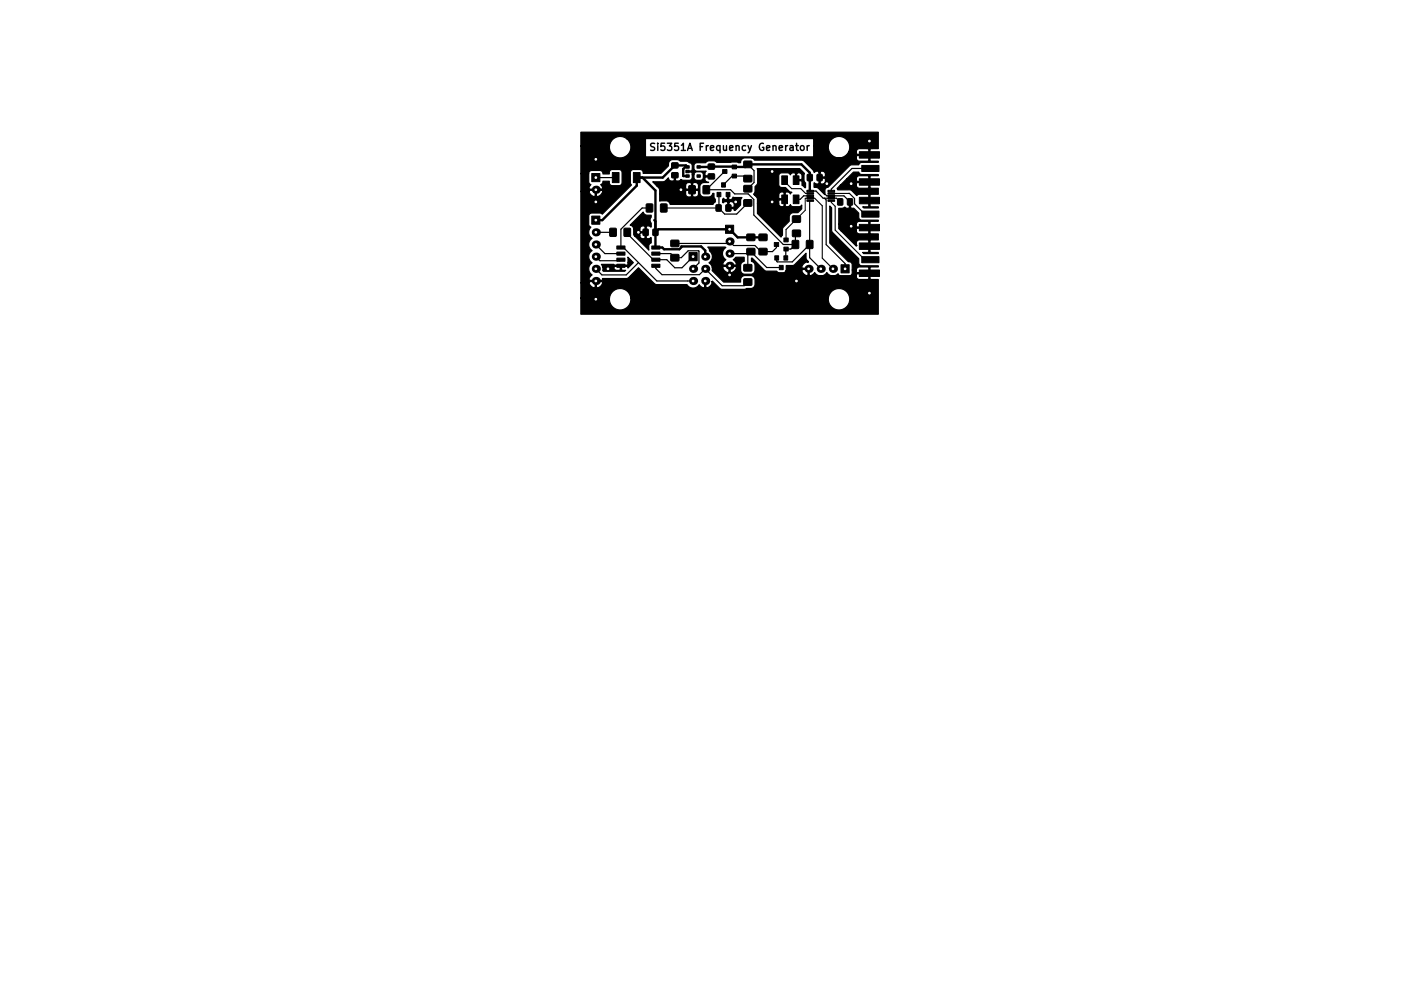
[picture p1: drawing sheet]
<svg xmlns="http://www.w3.org/2000/svg" width="297mm" height="210mm" viewBox="0 0 297 210" stroke-linecap="round" stroke-linejoin="round" font-family="sans-serif">
<defs><g id="words">
<text font-size="2.1" x="137.5" y="31.5">Si5351A Frequency Generator</text>
</g></defs>
<path d="M136.8 30l-.6-.1-.3 .3 .1 .3 .7 .3v.5l-.2 .1-.6-.1M168.6 30.4v1M169 30.4l-.4 .3" fill="none" stroke="#000" stroke-width=".3"/>
<g fill="#000" stroke="#000" stroke-width=".21">
<path d="M123.6 36.2h1.7v1.7h-1.7zM127.9 36h1.4v2.1h-1.4zM132.3 36h1.4v2.1h-1.4zM140.3 34h1.3v1l-1.2 .1zM140.3 36.1h1.3v1h-1.2zM143.3 36.5h.7v.5h-.7zM143.3 35.6h.7v.5h-.7zM143.3 34.6h.7v.5h-.7zM143.9 38.8h1.3v1.6h-1.3zM145.6 34.6h.7v.5h-.7zM145.6 36.5h.7v.5h-.7zM146.9 38.8h1.3v1.6h-1.3z"/>
<path d="M148 34.3h1.2v1h-1.2zM148 36.3h1.2v1l-1.2 .1zM150.7 38.2h.8v.9h-.8zM150.9 35.4h1v.8h-1zM152.9 34.5h1v.8h-1zM152.9 36.4h1v.8h-1zM155.4 36.7l1.6-.1v1.3l-1.6 .1zM155.4 33.7h1.6v1.2l-1.6 .1zM155.4 38.8l1.6-.1v1.3l-1.6 .1zM163.3 36.7h1.2v1.8h-1.2zM165.7 36.7h1.2v1.8h-1.2zM168.7 36.5h1l-.1 1.2h-1z"/>
<path d="M170.7 36.5h1v1.2h-1zM180 34.5h3.6v1.3h-3.6zM179.5 31.7h4.2v1.3h-4.2zM179.5 37.3h4.2v1.4h-4.2zM123.6 45.1h1.7v1.7h-1.7zM127.4 47.7h1.3v1.6h-1.3zM128.8 55.2h1.7v.6h-1.7zM128.8 53.9h1.7v.6h-1.7zM128.8 52.6h1.7v.7h-1.7zM128.8 51.4h1.7v.6h-1.7zM130.4 47.7h1.3l-.1 1.6h-1.2zM134.4 47.9h1l-.1 1.3-1-.1z"/>
<path d="M136.2 51.4h1.7v.6h-1.7zM136.2 52.6h1.7v.7h-1.7zM136.2 53.9h1.7v.6h-1.7zM136.2 55.2h1.7v.6h-1.7zM135 42.6h1.3v1.6h-1.3zM136.4 47.9h1v1.3l-1-.1zM138 42.6h1.3v1.6h-1.3zM140.2 53.2h1.6v1.2l-1.6 .1zM140.2 50.2h1.6v1.3h-1.6zM143.9 52.7h1.7v1.7h-1.7zM149.6 42.8h1v1.3l-1-.1zM149.8 40.2h.8v.9h-.8z"/>
<path d="M151.6 47h1.6v1.7h-1.6zM151.7 40.2h.8v.9h-.8zM151.7 42.8h1l-.1 1.3-1-.1zM155.4 58.2h1.6v1.3h-1.6zM155.4 55.3h1.6v1.2l-1.6 .1zM155.4 41.7h1.6v1.3h-1.6zM156 51.9h1.6l.1 1.3h-1.6zM156 48.9h1.6l.1 1.3h-1.6zM158.6 51.9h1.6v1.3h-1.6zM158.6 48.9h1.6v1.3h-1.6zM161.8 53.4h.8v.9h-.8zM161.7 50.6h.9v.8h-.9z"/>
<path d="M162.8 55.4h.8v.9h-.8zM163.3 40.7h1.2v1.8h-1.2zM163.7 53.4h.8v.9h-.8zM163.7 49.7h.9v.8h-.9zM163.7 51.6h.9v.8h-.9zM165.7 40.7h1.2v1.8h-1.2zM165.5 50.2l1.3 .1v1.6l-1.3-.1zM165.6 45.1h1.6v1.3h-1.6zM165.6 48.1h1.6v1.2l-1.6 .1zM168.6 41.7h1.3v.3h-1.3zM168.6 41.2h1.3v.3h-1.3zM168.6 40.7h1.3v.3h-1.3z"/>
<path d="M168.6 40.2h1.3v.3h-1.3zM168.6 39.7h1.3v.3h-1.3zM168.5 50.2l1.3 .1-.1 1.6-1.2-.1zM173 39.7h1.3v.3h-1.3zM173 40.2h1.3v.3h-1.3zM173 40.7h1.3v.3h-1.3zM173 41.2h1.3v.3h-1.3zM173 41.7h1.3v.3h-1.3zM175.7 55.3h1.7v1.7h-1.7zM175 41.5h1v1.3h-1zM177.1 41.5h1l-.1 1.3h-1zM180 53.6h3.6v1.3h-3.6z"/>
<path d="M180 44.1h3.6v1.2h-3.6zM179.5 50.7h4.2v1.4h-4.2zM179.5 56.4h4.2v1.3h-4.2zM179.5 41.2h4.2v1.3h-4.2zM179.5 46.8h4.2v1.4h-4.2z"/>
<circle cx="124.5" cy="33.3" r=".4"/>
<circle cx="142.2" cy="39.6" r=".4"/>
<circle cx="161.3" cy="35.8" r=".4"/>
<circle cx="172.7" cy="38.3" r=".4"/>
<circle cx="177.8" cy="38.3" r=".4"/>
<circle cx="181.6" cy="29.5" r=".4"/>
<circle cx="124.5" cy="42.2" r=".4"/>
<circle cx="127" cy="56.1" r=".4"/>
<circle cx="133.3" cy="48.5" r=".4"/>
<circle cx="152.4" cy="57.4" r=".4"/>
<circle cx="153.7" cy="42.2" r=".4"/>
<circle cx="161.3" cy="42.2" r=".4"/>
<circle cx="166.4" cy="58.7" r=".4"/>
<circle cx="177.8" cy="47.2" r=".4"/>
<circle cx="124.5" cy="62.5" r=".4"/>
<circle cx="181.6" cy="61.2" r=".4"/>
</g>
<g fill="#000">
<circle cx="124.5" cy="39.6" r=".85"/>
<circle cx="124.5" cy="51" r=".85"/>
<circle cx="124.5" cy="56.1" r=".85"/>
<circle cx="124.5" cy="48.5" r=".85"/>
<circle cx="124.5" cy="58.7" r=".85"/>
<circle cx="124.5" cy="53.6" r=".85"/>
<circle cx="144.8" cy="58.7" r=".85"/>
<circle cx="144.8" cy="56.1" r=".85"/>
<circle cx="147.3" cy="58.7" r=".85"/>
<circle cx="147.3" cy="56.1" r=".85"/>
<circle cx="147.3" cy="53.6" r=".85"/>
<circle cx="152.4" cy="53" r=".85"/>
<circle cx="152.4" cy="50.4" r=".85"/>
<circle cx="152.4" cy="55.5" r=".85"/>
<circle cx="168.9" cy="56.1" r=".85"/>
<circle cx="171.4" cy="56.1" r=".85"/>
<circle cx="174" cy="56.1" r=".85"/>
</g>
<g fill="none" stroke="#000" stroke-width=".25">
<path d="M124.5 37.1h4.1M143.6 36.8h.1M151.4 35.8l-3.9 3.8h5.1l.9 .9h2.8l1.2 1.2v3.2l6.1 6.1h2.6M156.2 37.3l-.5-.5h-2.8l-1.8 1.8M156.2 34.3l1.3 1.3v2.5l-1.3 1.3M169.2 37.1l.1 2.8h1.1l1.6 1.5h2.7l.8 .8M171.2 37.1v2.3l1.5 1.5h3.6l1.3 1.3M181.8 35.2h-3.8l-4.4 4.3v.4M124.5 53.6l.8 .8h4.2l.2-.2M124.5 51l1.9 2h3.3M124.5 48.5h3.6M131 48.8l5.5 5.4h2.8l1.7 1.7h1.5l2.3-2.3"/>
<path d="M131 48.8h.1M131.2 48.6l-.2 .2M133.4 54.8l-2.6 2.6h-5.1l-1.2-1.3M135.7 43.4h-1.6l-4.4 4.5v3.8h.5l7 7h7.6M137 53h3.1l.9 .8M137.5 55.5h-.5v.6l1.3 1.3h7.8l1.2-1.3 3.5 3.6h4.6l.8-.8M141 50.8h11l.4-.4 .8 .9h4.5l1.3 1.2h2.4l.8-.8v-.7M142.3 53.8l1.4-1.4h2.2l.1 2.5-1.2 1.2M150.2 40.6l-.1 2.8 1.3 1.3h2.5l2.3-2.3M152.4 53h4M163.2 55.9h-3l-3.4-3.4-.6 .7v2.7M164.2 50.1h.1"/>
<path d="M166.2 51l-1 1h-1.1v1.9h-.1M166.4 48.7l-.2 .2v2.1M169.1 51l-3.6 3.7h-3.1l-.2-.1v-.7M169.3 40.9h-1.4l-.7 .7h-.9M169.3 41.9l-.2 .1v11.8l2.3 2.3M169.3 41.4h.1M172.2 41.4l.4 .3v9.4l3.9 3.9v1.1M177.3 40.4l1.2 1v1.2l2.1 2.1h1.2"/>
</g>
<path d="M134.2 37.1l2.7 2.7v11.8l1.4 .1 .4 .3h3.2l.4-.5h4.2l.8 .8v1.3M143.6 36.8l-.9-.1v-1.4l.5-.4h.4l-.3-.4h-2.3l-2.6 2.6h-5.4v1.7l-7.2 7.2h-1.3M145.9 34.9h9.8l.5-.6h11.2l1.8 1.8 .1 3.7M136.7 46l.2 .2M136.9 48.5l.6-.6h14.9l1.7 1.7h5.3" fill="none" stroke="#000" stroke-width=".5"/>
<path d="M163.9 37.6v.3l1.5 1.5h1.9l1 1h1M138.6 43.4h11.5M164.1 52h.1M166.4 45.8l-2.2 2.1v2.2M170.2 41.4l1.6 1.6v10.9l2.2 2.2M173.6 41.9v.4l.9 .8v4.9l6.1 6.2h1.2M173.6 40.4h3.8" fill="none" stroke="#000" stroke-width=".23"/>
<path d="M170.2 41.4h-2v2.5l-1.8 1.9" fill="none" stroke="#000" stroke-width=".21"/>
<path d="M141 53.8h1.3" fill="none" stroke="#000" stroke-width=".22"/>
<path d="M158.2 35.2h8.8l1.1 1-.2 1.3 .4 .7-.1 1-.7-.5v-.8l-.1-.2h-1.2v-1.5h.2v1.3h1l.1-.2v-.6a.66 .66 0 0 0-.4-.6 .66 .66 0 0 0-.7 .1h-.2a.67 .67 0 0 0-1.1 .3l-.5-.4h-1.3a.64 .64 0 0 0-.6 .6v1.8a.64 .64 0 0 0 .6 .7h.8l.9 .8 .4 .1-.3 .4a.66 .66 0 0 0-1.1-.3v2.8a.67 .67 0 0 0 1.1-.3l.2 .3 .4 .2 1.3-.1 .5-.3v.8l-.8 .8h-1a.89 .89 0 0 0-.8 .9v.9l-1.4 1.4-.1 1.5-.3 .4-4.9-4.9v-2.1h4.5a.66 .66 0 0 0 .4 .6 .66 .66 0 0 0 .7-.1v-1.3h-1l-.1 .2v.6h-4.5v-1.1l-.6-.7h5.1v.6l.1 .2h1v-1.3a.66 .66 0 0 0-.7-.1 .66 .66 0 0 0-.4 .6h-5.1l-.2-.2 .3-.5v-1l.6-.8v-2.6zM174.9 39.4l.6-.7h3.4a.64 .64 0 0 0 .6 .6h1.8l.2-.2v-1h-2.5l-.1 .2v.4h-3.4l1.4-1.4h2v.4l.1 .2h2.5v-1.1l-.2-.1h-1.8a.64 .64 0 0 0-.6 .6h-2l1.4-1.4h1.1l.2 .4 .3 .1h3.6v.3h-1.6l-.2 .1v2.3l.2 .2h1.6v1.3h-1.6l-.2 .1v2.3l.2 .2h1.6v.2h-3.1l-.2-.2h1.1l.2-.2v-2.3l-.2-.1h-1.9l-.4 .2-1.3-1.1-2.7-.1zM121.3 27.6h62.2v3.4h-1.6l-.2 .2v2.3l.2 .2h1.6v.2h-3.5l-.3 .1-.3 .4-1.7 .1-4.7 4.6a.73 .73 0 0 0-.7 1v.5l-1.4-1.3-.9-.2 .1-1 .4 .3h.4l.2-.1v-1.1h.2v1.1a.7 .7 0 0 0 1-.1 .7 .7 0 0 0 0-1h-1.2v-1.3h.2v1.1h1l.1-.2v-.5a.65 .65 0 0 0-1.1-.4l-.7-.2-.5 .3-.3-.6-1.8-1.7-.4-.3h-10l-.5-.4h21.8a.64 .64 0 0 0 .6 .7h1.8l.2-.2v-1h-2.5l-.1 .1v.4h-23.3a.9 .9 0 0 0-.9 1l-.8-.2-4.2 .1-.5-.3h-1.2l-.6 .4h-2.1l-.3 .4v.7a.64 .64 0 0 0 .6 .7l1.9-.1-.2 .4v.4l.1 .2h1.3v.3h-1.3l-.1 .1a.71 .71 0 0 0 .7 .9l-.9 .1a.89 .89 0 0 0-.9 .9v1.4l.2 .5 .5 .2h1.1a.88 .88 0 0 0 .9-.7h.2l.1 .8 .2 .4v.6l-.5 .5h-8.9a.88 .88 0 0 0-.9-.8l-1.3 .1v-1.5h5.4a.64 .64 0 0 0 .7 .6h.4l.1-.1v-1.3h.3v1.3l.1 .1 .9-.2 .2-.3v-.7l-.1-.2h-2.4l-.2 .2v.6h-5.4l-.1-1.1-.6-.7h6.1v.6l.2 .2h1v-1.2h.3v1.2h1.1l.1-.2v-.6a.64 .64 0 0 0-.6-.6h-.5l-.1 .2-.4-.2-.7 .1-.3 .2-.1 .3h-6.1l-.8-.7h2.3l1-.9 .3 .6 .8 .1 .1-.2v-1.2l.3 .1v1.1a.74 .74 0 0 0 1.1-.1l.6 .1h1.4l.4-.3v-.8h.4v.5a.64 .64 0 0 0 .6 .7l.8-.1 .3-.1 .2-.4v-.6a.64 .64 0 0 0-.6-.6h-1l-.2 .2-.1 .4h-.4a.44 .44 0 0 0 0-.5 .44 .44 0 0 0-.5-.1h-.5v-.1h.4a.49 .49 0 0 0 .5-.2 .49 .49 0 0 0 .1-.5l-.1-.9-.9-.5h-1.5l-.5-.4h-1.1a.98 .98 0 0 0-.9 1.3l-1.5 1.6h-3.8a.67 .67 0 0 0-.6-.8h-1.5l-.3 .2-.2 .4v2.1l.2 .5-6.1 6.1-.4-.2h-1.8a.64 .64 0 0 0-.6 .6v1.8l.4 .5a1.48 1.48 0 0 0 .3 2.4 1.48 1.48 0 0 0 0 2.5 1.48 1.48 0 0 0 0 2.6 1.48 1.48 0 0 0 0 2.5l-.3 .3a.67 .67 0 0 0-.3 .8h2.7l.1-.3 5.1-.1 .4-.2 2-2 3.5 3.5h6.6a1.49 1.49 0 0 0 2.6 0l.6 .6 .3 .1 .2-.1v-1.5h.2v1.5a1 1 0 0 0 1.2-1.2l.2-.1 1.5 1.5 .4 .2h4.7l.5-.2h.9a.89 .89 0 0 0 .9-.9v-1l-.3-.6h21.5l.2 .5 .3 .1 1.9 .1 .2-.2v-1h-2.5l-.1 .1v.4h-21.5l-.6-.2-1.4 .1a1.03 1.03 0 0 0-.7 1.3h-3.5l-2.4-2.4v-.6h2.2l.3 .6 .7 .4 .3-.1v-1.2h.2v1.2a1 1 0 0 0 1.2-1.2h-2.6l-.1 .3h-2.2l-.7-1.1a1.62 1.62 0 0 0 .1-2.5l-.4-.7h3.7l.1 .1a1.49 1.49 0 0 0 0 2.5l-.3 .3a.67 .67 0 0 0-.2 .9h2.6l.1-.3-.1-.4-.5-.5 .5-.5h1.8v.9l-.5 .2-.3 .5v1.1a.89 .89 0 0 0 .9 .9l1.4-.1 .5-.2 .2-.5v-1.1a.88 .88 0 0 0-.7-.8v-.7h.1l2.5 2.5 .4 .2h2.2l.5 .3h.9l.3-.1 .3-.3h3.3l.4 .7 .7 .4 .2-.2v-1.1h-1.2l-.1 .2h-3.3v-1.1l1.7-.1 2.5-2.4v1.1l.5 .6-.1 .2a1 1 0 0 0-1.2 1.2h1.4v1.4a.96 .96 0 0 0 1.2-.5 1.49 1.49 0 0 0 2.5 0 1.49 1.49 0 0 0 2.4 .3l.5 .4h1.8a.64 .64 0 0 0 .6-.6v-.6h.9v.4l.1 .1h2.5v-1l-.2-.2h-1.8a.64 .64 0 0 0-.6 .7h-.9v-1.1a.74 .74 0 0 0-.8-.7l-3.9-3.8v-7.8l.4 .4 .1 4.9 5.6 5.7v.9a.64 .64 0 0 0 .6 .6h3.5v.2h-1.6l-.2 .2v2.3l.2 .2h1.6v7.2h-62.2v-3.3h6v.4a2.25 2.25 0 0 0 2.5 2 2.25 2.25 0 0 0 2-2.4h41.2v.4a2.25 2.25 0 0 0 3.4 1.7 2.25 2.25 0 0 0 0-3.8 2.25 2.25 0 0 0-3.4 1.7h-41.2l-.1-.5a2.25 2.25 0 0 0-2.4-1.6 2.25 2.25 0 0 0-2 2.1h-6v-3.3h1.7l.4 .7a.81 .81 0 0 0 .9 .3v-1.2h.3v1.2l.2 .1 .5-.2 .4-.5 .2-.4-.1-.2h-2.7l-.1 .2h-1.7v-19h1.7l.4 .6 .7 .5 .2-.2v-1.2h.3v1.2a1 1 0 0 0 1.2-1.2h-2.7l-.1 .3h-1.7v-3.8h1.7v1.9l.4 .4v.1a.67 .67 0 0 0-.3 .9h2.7l.1-.4-.4-.6a.65 .65 0 0 0 .4-.7h1.4v.3a.64 .64 0 0 0 .6 .7h1.5l.4-.3 .1-2.5a.64 .64 0 0 0-.6-.6h-1.5a.72 .72 0 0 0-.5 .9l-1.4-.1a.64 .64 0 0 0-.6-.6h-1.8l-.3 .2-.2 .4h-1.7v-5.7h6a2.24 2.24 0 0 0 3.1 2.3 2.24 2.24 0 0 0 .5-3.9h3.9v3.9h35.2v-2.3h3v.4a2.24 2.24 0 0 0 1.9 2 2.24 2.24 0 0 0 2.4-1.2h1.6v.4l.1 .1h2.5v-1l-.2-.2h-1.9l-.3 .2-.2 .5h-1.6a2.24 2.24 0 0 0-1.5-3.1 2.24 2.24 0 0 0-2.8 1.9h-3v-1.6h-39.1a2.24 2.24 0 0 0-3.6 1.6h-6zM125.6 55.2l5.4 .2 .2-.2-.1-1.5 1.2 1.1-1.1 1.2-.2-.4h-1.2v.7l.2 .2 .7-.1-.2 .2h-4.5l-.1-.1v-.7h2.3a.64 .64 0 0 0 .6 .7h.6l.2-.2v-.7h-1.2l-.2 .2h-2.3zM131.6 47l2.8-2.7 .5 .6h1.1v.5a.88 .88 0 0 0 0 1.2v.8l-.4-.2h-.4l-.2 .1v2.4l.4 .1 .6-.2v1.1l-.3 .2-.2 .3 .1 1-3.1-3h1.2a.65 .65 0 0 0 .3 .6 .65 .65 0 0 0 .7-.1v-1.1h-.9l-.1 .2v.4h-1.2l-.1-.1v-1.3h1.3v.4l.1 .2h.9v-1.1a.65 .65 0 0 0-.7-.1 .65 .65 0 0 0-.3 .6h-1.3a.87 .87 0 0 0-.8-.8zM152 40.5h.2v1a.55 .55 0 0 0 .6 .1 .55 .55 0 0 0 .3-.4h1.9l-.3 .5v1.1l-1.1 1.1h-.2l-.2-.3h-1.2v-1.3h.3v1h.9a.73 .73 0 0 0-.3-1.2h-.5l-.1 .2-.8-.2-.4 .3-.2-.1v-.7l.2-.2a.52 .52 0 0 0 .9 .1zM175.2 43.5h.8l.5-.3 .2 .2 .6 .1 .1-.2v-1.3h.3v1.3l.1 .2h.5l1.1 1v.8a.64 .64 0 0 0 .6 .7h3.5v.2h-1.6l-.2 .2v2.3l.2 .1h1.6v1.3h-1.6l-.2 .1v2.3l.2 .2h1.6v.3h-3.1l-.2-.3h1.1l.2-.2v-2.3l-.2-.1h-1.8a.7 .7 0 0 0-.6 .4 .7 .7 0 0 0 .1 .8l-.1 .1-3.2-3.2h3.2a.64 .64 0 0 0 .6 .6h1.8l.2-.1v-1h-2.5l-.1 .1v.4h-3.2l-.5-.5v-.9h3.7v.4l.1 .2h2.5v-1l-.2-.2h-1.8a.64 .64 0 0 0-.6 .6h-3.7z" fill="#000" stroke="#000" stroke-width=".25"/>
<g fill="#fff" stroke="#fff" stroke-width=".21">
<circle cx="161.3" cy="35.8" r=".17"/>
<circle cx="142.2" cy="39.6" r=".17"/>
<circle cx="177.8" cy="38.3" r=".17"/>
<circle cx="152.4" cy="57.4" r=".17"/>
<circle cx="124.5" cy="42.2" r=".17"/>
<circle cx="133.3" cy="48.5" r=".17"/>
<circle cx="124.5" cy="62.5" r=".17"/>
<circle cx="166.4" cy="58.7" r=".17"/>
<circle cx="127" cy="56.1" r=".17"/>
<circle cx="177.8" cy="47.2" r=".17"/>
<circle cx="181.6" cy="61.2" r=".17"/>
<circle cx="172.7" cy="38.3" r=".17"/>
<circle cx="181.6" cy="29.5" r=".17"/>
<circle cx="124.5" cy="33.3" r=".17"/>
<circle cx="161.3" cy="42.2" r=".17"/>
<circle cx="153.7" cy="42.2" r=".17"/>
<circle cx="129.5" cy="62.5" r=".17"/>
<circle cx="129.5" cy="30.7" r=".17"/>
<circle cx="175.3" cy="62.5" r=".17"/>
<circle cx="175.3" cy="30.7" r=".17"/>
<circle cx="147.3" cy="58.7" r=".17"/>
<circle cx="144.8" cy="58.7" r=".17"/>
<circle cx="147.3" cy="56.1" r=".17"/>
<circle cx="144.8" cy="56.1" r=".17"/>
<circle cx="147.3" cy="53.6" r=".17"/>
<circle cx="144.8" cy="53.6" r=".17"/>
<circle cx="124.5" cy="58.7" r=".17"/>
<circle cx="124.5" cy="56.1" r=".17"/>
<circle cx="124.5" cy="53.6" r=".17"/>
<circle cx="124.5" cy="51" r=".17"/>
<circle cx="124.5" cy="48.5" r=".17"/>
<circle cx="124.5" cy="46" r=".17"/>
<circle cx="152.4" cy="55.5" r=".17"/>
<circle cx="152.4" cy="53" r=".17"/>
<circle cx="152.4" cy="50.4" r=".17"/>
<circle cx="152.4" cy="47.9" r=".17"/>
<circle cx="168.9" cy="56.1" r=".17"/>
<circle cx="171.4" cy="56.1" r=".17"/>
<circle cx="174" cy="56.1" r=".17"/>
<circle cx="176.5" cy="56.1" r=".17"/>
<circle cx="124.5" cy="39.6" r=".17"/>
<circle cx="124.5" cy="37.1" r=".17"/>
</g>
<use href="#words"/>
</svg>
